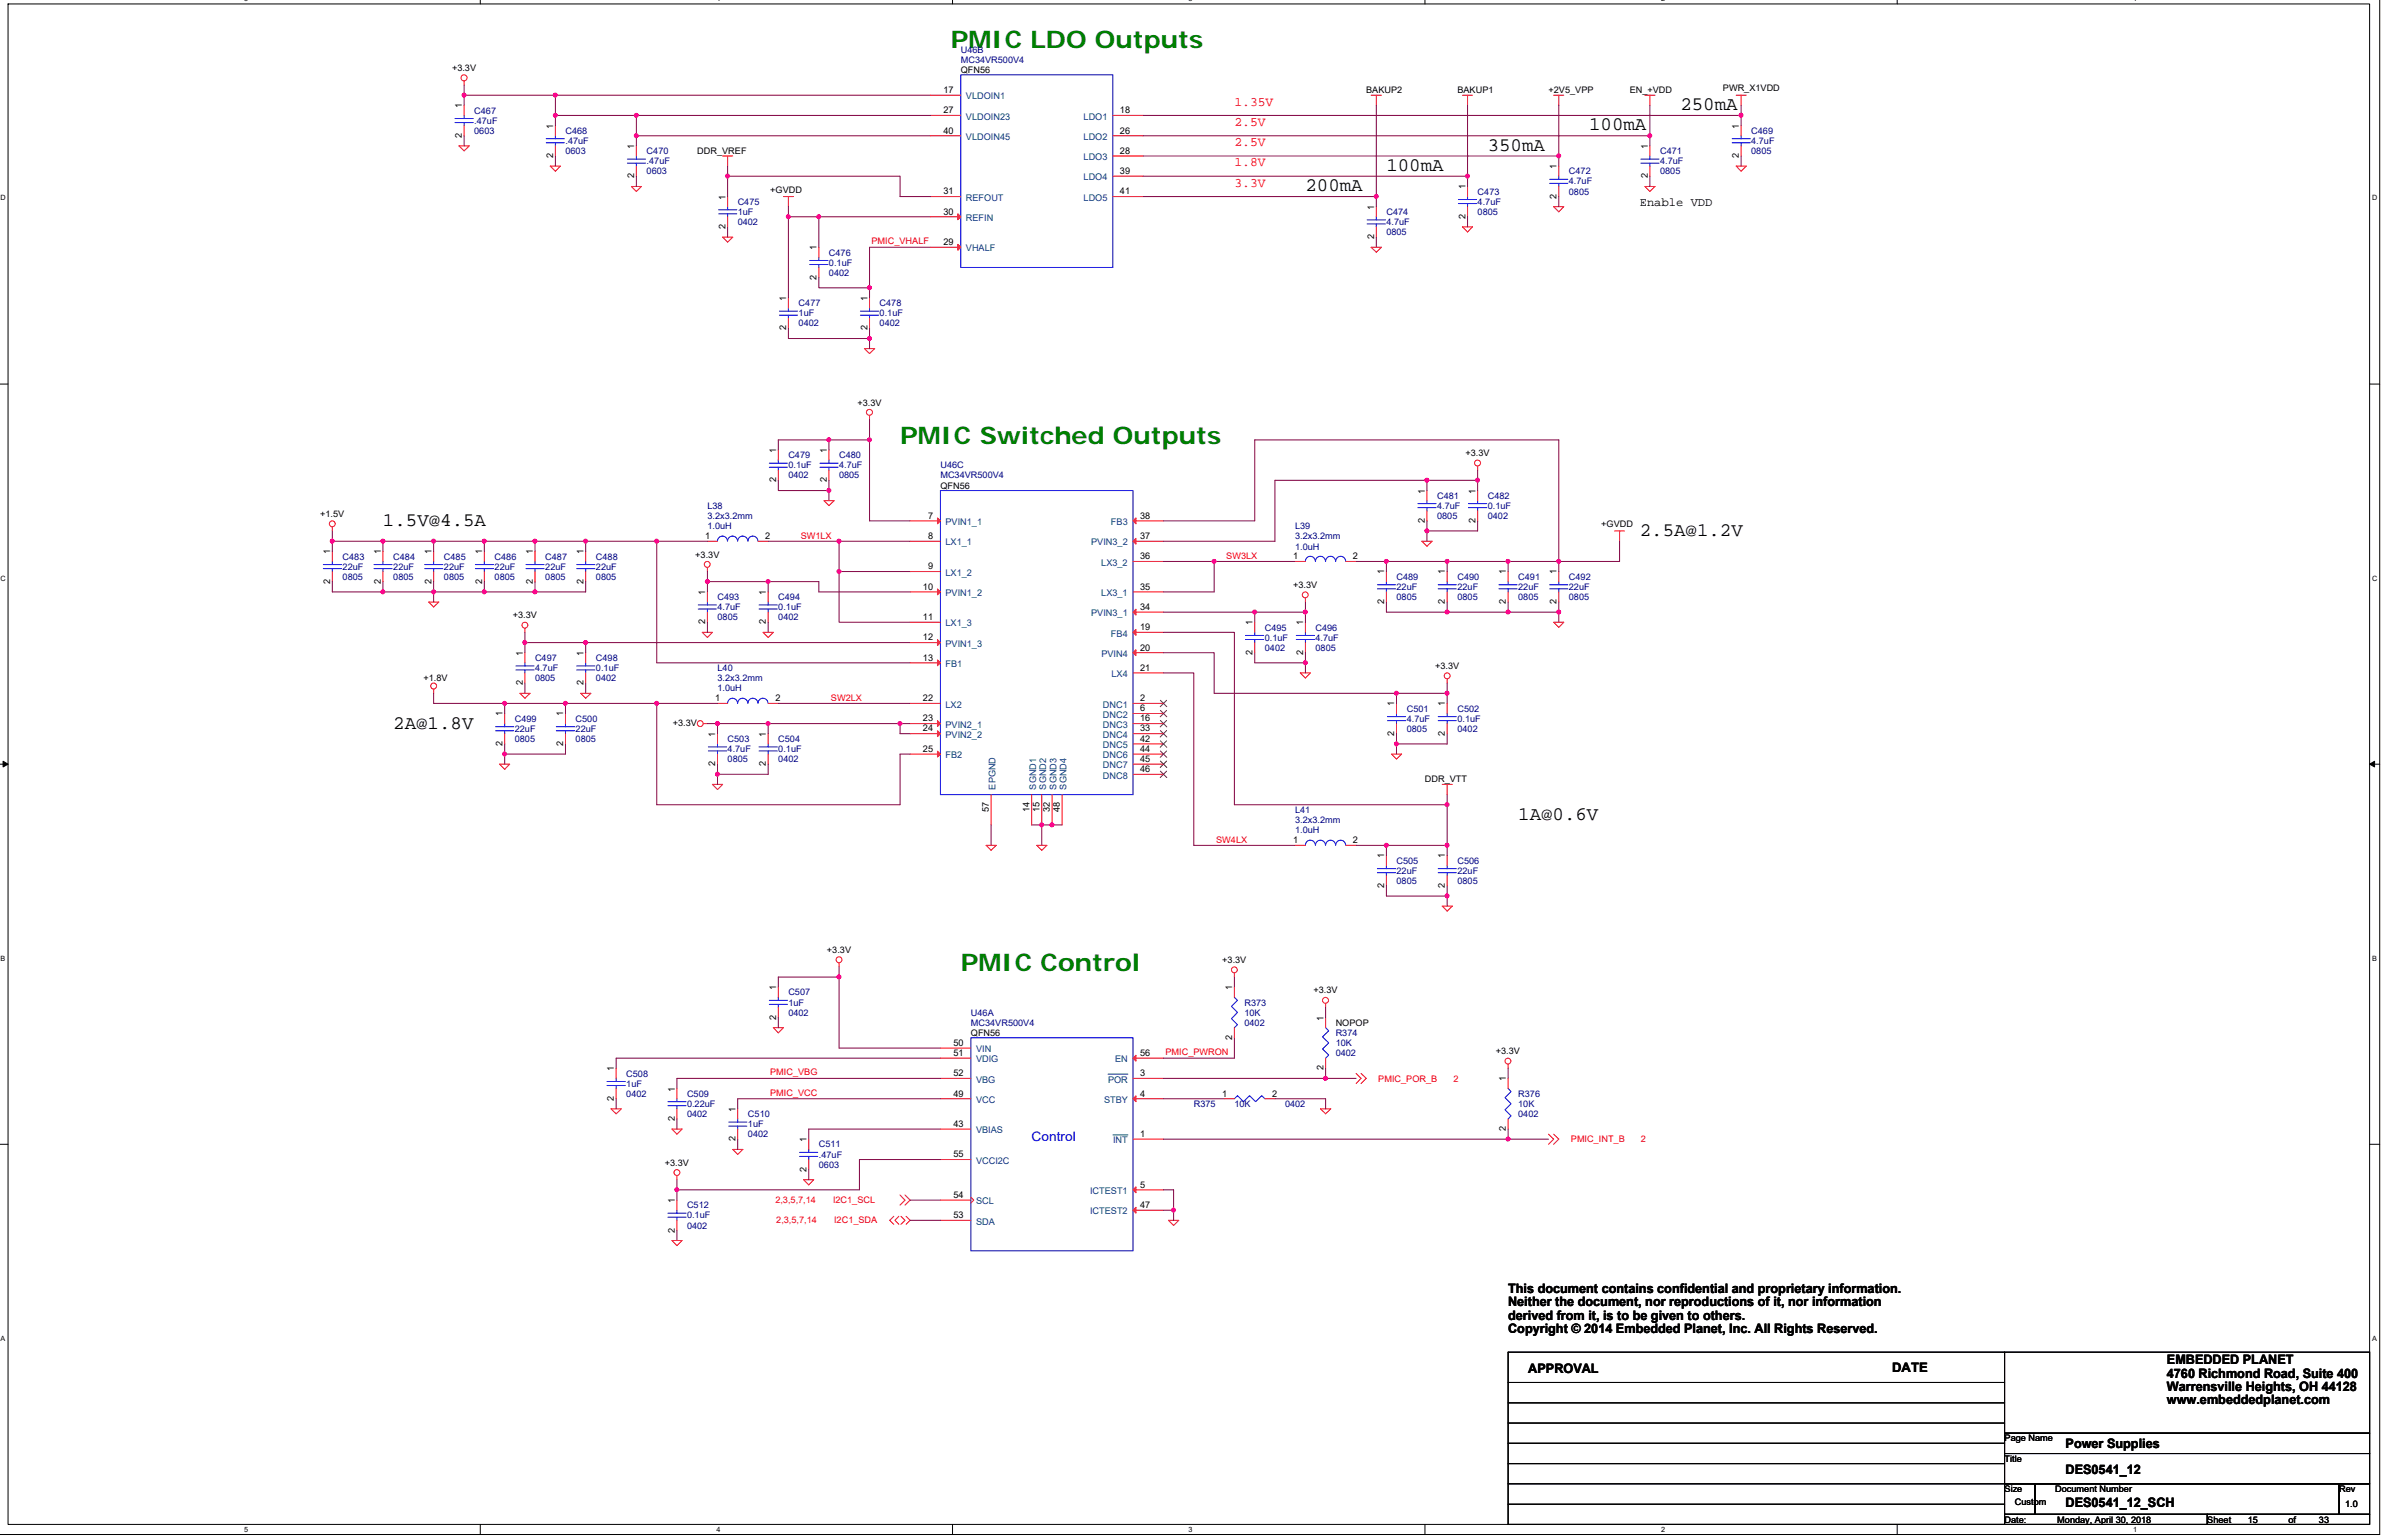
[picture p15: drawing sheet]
<svg xmlns="http://www.w3.org/2000/svg" width="275mm" height="177mm" viewBox="0 0 275 177" stroke-linecap="round" stroke-linejoin="round" font-family="sans-serif">
<defs><g id="words">
<g font-size="2.8" fill="#008000">
<text x="109.6" y="5.6">PMIC LDO Outputs</text>
<text x="103.8" y="51.1">PMIC Switched Outputs</text>
<text x="110.8" y="111.9">PMIC Control</text>
</g>
<g font-size="2.2">
<text x="171.5" y="17.4">350mA</text>
<text x="183.2" y="15">100mA</text>
<text x="193.7" y="12.7">250mA</text>
<text x="150.5" y="22">200mA</text>
<text x="159.8" y="19.7">100mA</text>
<text x="44.2" y="60.6">1.5V@4.5A</text>
<text x="189" y="61.8">2.5A@1.2V</text>
<text x="45.3" y="84">2A@1.8V</text>
<text x="175" y="94.5">1A@0.6V</text>
</g>
<g font-size="1.5" fill="#f00">
<text x="142.3" y="12.2">1.35V</text>
<text x="142.3" y="14.5">2.5V</text>
<text x="142.3" y="16.9">2.5V</text>
<text x="142.3" y="19.2">1.8V</text>
<text x="142.3" y="21.5">3.3V</text>
</g>
<text font-size="1.5" fill="#00f" x="118.9" y="131.5">Control</text>
<g font-size="1.5">
<text x="173.9" y="149">This document contains confidential and proprietary information.</text>
<text x="173.9" y="150.6">Neither the document, nor reproductions of it, nor information</text>
<text x="173.9" y="152.1">derived from it, is to be given to others.</text>
<text x="173.9" y="153.7">Copyright © 2014 Embedded Planet, Inc. All Rights Reserved.</text>
<text x="176.2" y="158.3">APPROVAL</text>
<text x="218.1" y="158.2">DATE</text>
<text x="249.8" y="157.2">EMBEDDED PLANET</text>
<text x="249.8" y="158.8">4760 Richmond Road, Suite 400</text>
<text x="249.8" y="160.3">Warrensville Heights, OH 44128</text>
<text x="249.8" y="161.9">www.embeddedplanet.com</text>
<text x="238.1" y="166.9">Power Supplies</text>
<text x="238.1" y="173.7">DES0541_12_SCH</text>
<text x="238.1" y="169.9">DES0541_12</text>
</g>
<text font-size="1.4" x="189" y="23.8">Enable VDD</text>
<g font-size="1.1">
<text x="108.8" y="10.7">17</text>
<text x="53.3" y="15.9" transform="rotate(-90 53.3 15.9)">2</text>
<text x="53.3" y="12.5" transform="rotate(-90 53.3 12.5)">1</text>
<text x="63.8" y="14.8" transform="rotate(-90 63.8 14.8)">1</text>
<text x="73.1" y="17.2" transform="rotate(-90 73.1 17.2)">1</text>
<text x="108.8" y="15.4">40</text>
<text x="108.8" y="13">27</text>
<text x="129.1" y="13">18</text>
<text x="129.1" y="15.4">26</text>
<text x="129.1" y="17.7">28</text>
<text x="189.9" y="17.2" transform="rotate(-90 189.9 17.2)">1</text>
<text x="200.5" y="14.8" transform="rotate(-90 200.5 14.8)">1</text>
<text x="63.8" y="18.2" transform="rotate(-90 63.8 18.2)">2</text>
<text x="73.1" y="20.6" transform="rotate(-90 73.1 20.6)">2</text>
<text x="83.6" y="23" transform="rotate(-90 83.6 23)">1</text>
<text x="108.8" y="22.4">31</text>
<text x="129.1" y="22.4">41</text>
<text x="129.1" y="20.1">39</text>
<text x="168.9" y="21.8" transform="rotate(-90 168.9 21.8)">1</text>
<text x="179.4" y="22.9" transform="rotate(-90 179.4 22.9)">2</text>
<text x="179.4" y="19.5" transform="rotate(-90 179.4 19.5)">1</text>
<text x="189.9" y="20.6" transform="rotate(-90 189.9 20.6)">2</text>
<text x="200.5" y="18.2" transform="rotate(-90 200.5 18.2)">2</text>
<text x="83.6" y="26.4" transform="rotate(-90 83.6 26.4)">2</text>
<text x="94.1" y="28.8" transform="rotate(-90 94.1 28.8)">1</text>
<text x="108.8" y="28.2">29</text>
<text x="108.8" y="24.7">30</text>
<text x="158.4" y="27.6" transform="rotate(-90 158.4 27.6)">2</text>
<text x="158.4" y="24.2" transform="rotate(-90 158.4 24.2)">1</text>
<text x="168.9" y="25.2" transform="rotate(-90 168.9 25.2)">2</text>
<text x="90.6" y="34.7" transform="rotate(-90 90.6 34.7)">1</text>
<text x="94.1" y="32.2" transform="rotate(-90 94.1 32.2)">2</text>
<text x="100" y="34.7" transform="rotate(-90 100 34.7)">1</text>
<text x="90.6" y="38.1" transform="rotate(-90 90.6 38.1)">2</text>
<text x="100" y="38.1" transform="rotate(-90 100 38.1)">2</text>
<text x="89.5" y="52.2" transform="rotate(-90 89.5 52.2)">1</text>
<text x="95.3" y="52.2" transform="rotate(-90 95.3 52.2)">1</text>
<text x="89.5" y="55.6" transform="rotate(-90 89.5 55.6)">2</text>
<text x="95.3" y="55.6" transform="rotate(-90 95.3 55.6)">2</text>
<text x="107" y="59.8">7</text>
<text x="131.4" y="59.8">38</text>
<text x="164.2" y="56.9" transform="rotate(-90 164.2 56.9)">1</text>
<text x="170.1" y="56.9" transform="rotate(-90 170.1 56.9)">1</text>
<text x="38.1" y="63.9" transform="rotate(-90 38.1 63.9)">1</text>
<text x="43.9" y="63.9" transform="rotate(-90 43.9 63.9)">1</text>
<text x="49.7" y="63.9" transform="rotate(-90 49.7 63.9)">1</text>
<text x="55.6" y="63.9" transform="rotate(-90 55.6 63.9)">1</text>
<text x="61.4" y="63.9" transform="rotate(-90 61.4 63.9)">1</text>
<text x="67.3" y="63.9" transform="rotate(-90 67.3 63.9)">1</text>
<text x="81.3" y="62.1">1</text>
<text x="88.2" y="62.1">2</text>
<text x="107" y="62.1">8</text>
<text x="107" y="65.6">9</text>
<text x="131.4" y="62.1">37</text>
<text x="131.4" y="64.5">36</text>
<text x="149.1" y="64.5">1</text>
<text x="156" y="64.5">2</text>
<text x="164.2" y="60.3" transform="rotate(-90 164.2 60.3)">2</text>
<text x="170.1" y="60.3" transform="rotate(-90 170.1 60.3)">2</text>
<text x="38.1" y="67.3" transform="rotate(-90 38.1 67.3)">2</text>
<text x="43.9" y="67.3" transform="rotate(-90 43.9 67.3)">2</text>
<text x="49.7" y="67.3" transform="rotate(-90 49.7 67.3)">2</text>
<text x="55.6" y="67.3" transform="rotate(-90 55.6 67.3)">2</text>
<text x="61.4" y="67.3" transform="rotate(-90 61.4 67.3)">2</text>
<text x="67.3" y="67.3" transform="rotate(-90 67.3 67.3)">2</text>
<text x="81.3" y="72" transform="rotate(-90 81.3 72)">2</text>
<text x="81.3" y="68.6" transform="rotate(-90 81.3 68.6)">1</text>
<text x="88.3" y="72" transform="rotate(-90 88.3 72)">2</text>
<text x="88.3" y="68.6" transform="rotate(-90 88.3 68.6)">1</text>
<text x="106.4" y="68">10</text>
<text x="106.4" y="71.5">11</text>
<text x="131.4" y="70.3">34</text>
<text x="131.4" y="68">35</text>
<text x="159.6" y="69.6" transform="rotate(-90 159.6 69.6)">2</text>
<text x="159.6" y="66.2" transform="rotate(-90 159.6 66.2)">1</text>
<text x="166.6" y="69.6" transform="rotate(-90 166.6 69.6)">2</text>
<text x="166.6" y="66.2" transform="rotate(-90 166.6 66.2)">1</text>
<text x="173.6" y="69.6" transform="rotate(-90 173.6 69.6)">2</text>
<text x="173.6" y="66.2" transform="rotate(-90 173.6 66.2)">1</text>
<text x="179.4" y="69.6" transform="rotate(-90 179.4 69.6)">2</text>
<text x="179.4" y="66.2" transform="rotate(-90 179.4 66.2)">1</text>
<text x="60.3" y="75.6" transform="rotate(-90 60.3 75.6)">1</text>
<text x="67.3" y="75.6" transform="rotate(-90 67.3 75.6)">1</text>
<text x="106.4" y="73.8">12</text>
<text x="106.4" y="76.1">13</text>
<text x="131.4" y="75">20</text>
<text x="131.4" y="77.3">21</text>
<text x="131.4" y="72.6">19</text>
<text x="144.4" y="75.5" transform="rotate(-90 144.4 75.5)">2</text>
<text x="144.4" y="72.1" transform="rotate(-90 144.4 72.1)">1</text>
<text x="150.2" y="75.5" transform="rotate(-90 150.2 75.5)">2</text>
<text x="150.2" y="72.1" transform="rotate(-90 150.2 72.1)">1</text>
<text x="57.9" y="82.6" transform="rotate(-90 57.9 82.6)">1</text>
<text x="60.3" y="79" transform="rotate(-90 60.3 79)">2</text>
<text x="64.9" y="82.6" transform="rotate(-90 64.9 82.6)">1</text>
<text x="67.3" y="79" transform="rotate(-90 67.3 79)">2</text>
<text x="82.5" y="80.8">1</text>
<text x="89.4" y="80.8">2</text>
<text x="106.4" y="83.2">23</text>
<text x="106.4" y="80.8">22</text>
<text x="131.4" y="82">6</text>
<text x="131.4" y="80.8">2</text>
<text x="131.4" y="83.2">16</text>
<text x="160.7" y="81.4" transform="rotate(-90 160.7 81.4)">1</text>
<text x="166.6" y="81.4" transform="rotate(-90 166.6 81.4)">1</text>
<text x="57.9" y="86" transform="rotate(-90 57.9 86)">2</text>
<text x="64.9" y="86" transform="rotate(-90 64.9 86)">2</text>
<text x="82.5" y="88.3" transform="rotate(-90 82.5 88.3)">2</text>
<text x="82.5" y="84.9" transform="rotate(-90 82.5 84.9)">1</text>
<text x="88.3" y="88.3" transform="rotate(-90 88.3 88.3)">2</text>
<text x="88.3" y="84.9" transform="rotate(-90 88.3 84.9)">1</text>
<text x="106.4" y="86.7">25</text>
<text x="106.4" y="84.3">24</text>
<text x="131.4" y="84.3">33</text>
<text x="131.4" y="86.7">44</text>
<text x="131.4" y="87.8">45</text>
<text x="131.4" y="89">46</text>
<text x="131.4" y="85.5">42</text>
<text x="160.7" y="84.8" transform="rotate(-90 160.7 84.8)">2</text>
<text x="166.6" y="84.8" transform="rotate(-90 166.6 84.8)">2</text>
<text x="114" y="93.6" transform="rotate(-90 114 93.6)">57</text>
<text x="118.7" y="93.6" transform="rotate(-90 118.7 93.6)">14</text>
<text x="119.8" y="93.6" transform="rotate(-90 119.8 93.6)">15</text>
<text x="121" y="93.6" transform="rotate(-90 121 93.6)">32</text>
<text x="122.2" y="93.6" transform="rotate(-90 122.2 93.6)">48</text>
<text x="149.1" y="97.2">1</text>
<text x="156" y="97.2">2</text>
<text x="159.6" y="98.9" transform="rotate(-90 159.6 98.9)">1</text>
<text x="166.6" y="98.9" transform="rotate(-90 166.6 98.9)">1</text>
<text x="159.6" y="102.4" transform="rotate(-90 159.6 102.4)">2</text>
<text x="166.6" y="102.4" transform="rotate(-90 166.6 102.4)">2</text>
<text x="89.5" y="117.5" transform="rotate(-90 89.5 117.5)">2</text>
<text x="89.5" y="114.1" transform="rotate(-90 89.5 114.1)">1</text>
<text x="142" y="119.9" transform="rotate(-90 142 119.9)">2</text>
<text x="142" y="114.1" transform="rotate(-90 142 114.1)">1</text>
<text x="152.6" y="117.6" transform="rotate(-90 152.6 117.6)">1</text>
<text x="70.8" y="123.5" transform="rotate(-90 70.8 123.5)">1</text>
<text x="77.8" y="125.8" transform="rotate(-90 77.8 125.8)">1</text>
<text x="109.9" y="121.7">51</text>
<text x="109.9" y="124">52</text>
<text x="109.9" y="120.6">50</text>
<text x="131.4" y="121.7">56</text>
<text x="131.4" y="124">3</text>
<text x="152.6" y="123.4" transform="rotate(-90 152.6 123.4)">2</text>
<text x="173.6" y="124.6" transform="rotate(-90 173.6 124.6)">1</text>
<text x="70.8" y="126.9" transform="rotate(-90 70.8 126.9)">2</text>
<text x="77.8" y="129.2" transform="rotate(-90 77.8 129.2)">2</text>
<text x="84.8" y="131.6" transform="rotate(-90 84.8 131.6)">2</text>
<text x="84.8" y="128.2" transform="rotate(-90 84.8 128.2)">1</text>
<text x="93" y="131.7" transform="rotate(-90 93 131.7)">1</text>
<text x="109.9" y="126.4">49</text>
<text x="109.9" y="129.9">43</text>
<text x="131.4" y="131.1">1</text>
<text x="131.4" y="126.4">4</text>
<text x="140.9" y="126.4">1</text>
<text x="146.6" y="126.4">2</text>
<text x="173.6" y="130.4" transform="rotate(-90 173.6 130.4)">2</text>
<text x="93" y="135.1" transform="rotate(-90 93 135.1)">2</text>
<text x="109.9" y="133.4">55</text>
<text x="131.4" y="136.9">5</text>
<text x="77.8" y="142.1" transform="rotate(-90 77.8 142.1)">2</text>
<text x="77.8" y="138.7" transform="rotate(-90 77.8 138.7)">1</text>
<text x="109.9" y="138.1">54</text>
<text x="109.9" y="140.4">53</text>
<text x="131.4" y="139.2">47</text>
</g>
<g font-size="1.1" fill="#004080">
<text x="111.4" y="11.5">VLDOIN1</text>
<text x="111.4" y="16.1">VLDOIN45</text>
<text x="111.4" y="13.8">VLDOIN23</text>
<text x="124.9" y="13.8">LDO1</text>
<text x="124.9" y="16.1">LDO2</text>
<text x="111.4" y="23.1">REFOUT</text>
<text x="124.9" y="23.1">LDO5</text>
<text x="124.9" y="18.5">LDO3</text>
<text x="124.9" y="20.8">LDO4</text>
<text x="111.4" y="29">VHALF</text>
<text x="111.4" y="25.5">REFIN</text>
<text x="109" y="60.5">PVIN1_1</text>
<text x="109" y="62.9">LX1_1</text>
<text x="125.8" y="62.9">PVIN3_2</text>
<text x="127" y="65.2">LX3_2</text>
<text x="128.1" y="60.5">FB3</text>
<text x="109" y="68.7">PVIN1_2</text>
<text x="109" y="66.4">LX1_2</text>
<text x="125.8" y="71">PVIN3_1</text>
<text x="127" y="68.7">LX3_1</text>
<text x="109" y="74.6">PVIN1_3</text>
<text x="109" y="76.9">FB1</text>
<text x="109" y="72.2">LX1_3</text>
<text x="127" y="75.7">PVIN4</text>
<text x="128.1" y="73.4">FB4</text>
<text x="109" y="83.9">PVIN2_1</text>
<text x="109" y="81.6">LX2</text>
<text x="127.1" y="82.7">DNC2</text>
<text x="127.1" y="81.6">DNC1</text>
<text x="127.1" y="83.9">DNC3</text>
<text x="128.1" y="78.1">LX4</text>
<text x="109" y="87.4">FB2</text>
<text x="109" y="85.1">PVIN2_2</text>
<text x="127.1" y="85.1">DNC4</text>
<text x="127.1" y="87.4">DNC6</text>
<text x="127.1" y="88.6">DNC7</text>
<text x="127.1" y="89.7">DNC8</text>
<text x="127.1" y="86.2">DNC5</text>
<text x="114.8" y="91" transform="rotate(-90 114.8 91)">EPGND</text>
<text x="119.4" y="91" transform="rotate(-90 119.4 91)">SGND1</text>
<text x="120.6" y="91" transform="rotate(-90 120.6 91)">SGND2</text>
<text x="121.8" y="91" transform="rotate(-90 121.8 91)">SGND3</text>
<text x="123" y="91" transform="rotate(-90 123 91)">SGND4</text>
<text x="112.5" y="122.5">VDIG</text>
<text x="112.5" y="124.8">VBG</text>
<text x="112.5" y="121.3">VIN</text>
<text x="127.7" y="124.8">POR</text>
<text x="128.6" y="122.5">EN</text>
<text x="112.5" y="127.1">VCC</text>
<text x="112.5" y="130.6">VBIAS</text>
<text x="127.3" y="127.1">STBY</text>
<text x="128.3" y="131.8">INT</text>
<text x="112.5" y="134.1">VCCI2C</text>
<text x="125.7" y="137.6">ICTEST1</text>
<text x="112.5" y="138.8">SCL</text>
<text x="112.5" y="141.2">SDA</text>
<text x="125.7" y="140">ICTEST2</text>
</g>
<g font-size="1">
<text x="52.1" y="8.2">+3.3V</text>
<text x="110.8" y="8.4">QFN56</text>
<text x="157.5" y="10.8">BAKUP2</text>
<text x="168" y="10.8">BAKUP1</text>
<text x="178.5" y="10.8">+2V5_VPP</text>
<text x="187.9" y="10.8">EN_+VDD</text>
<text x="198.6" y="10.5">PWR_X1VDD</text>
<text x="80.4" y="17.8">DDR_VREF</text>
<text x="88.8" y="22.2">+GVDD</text>
<text x="98.8" y="46.7">+3.3V</text>
<text x="168.9" y="52.6">+3.3V</text>
<text x="36.9" y="59.6">+1.5V</text>
<text x="108.4" y="56.3">QFN56</text>
<text x="80.2" y="64.3">+3.3V</text>
<text x="184.6" y="60.8">+GVDD</text>
<text x="59.1" y="71.3">+3.3V</text>
<text x="149.1" y="67.8">+3.3V</text>
<text x="165.4" y="77.1">+3.3V</text>
<text x="48.8" y="78.5">+1.8V</text>
<text x="77.6" y="83.7">+3.3V</text>
<text x="164.3" y="90.1">DDR_VTT</text>
<text x="95.3" y="109.8">+3.3V</text>
<text x="140.9" y="111">+3.3V</text>
<text x="111.9" y="119.4">QFN56</text>
<text x="151.4" y="114.5">+3.3V</text>
<text x="154" y="118.2">NOPOP</text>
<text x="172.4" y="121.5">+3.3V</text>
<text x="76.6" y="134.4">+3.3V</text>
<text x="231.1" y="166.1">Page Name</text>
<text x="231.1" y="168.5">Title</text>
<text x="231.1" y="172">Size</text>
<text x="232.3" y="173.5">Custom</text>
<text x="236.9" y="172">Document Number</text>
<text x="269.7" y="172">Rev</text>
<text x="270.4" y="173.7">1.0</text>
<text x="231.1" y="175.5">Date:</text>
<text x="237.2" y="175.5">Monday, April 30, 2018</text>
<text x="254.5" y="175.5">Sheet</text>
<text x="259.1" y="175.5">15</text>
<text x="263.8" y="175.5">of</text>
<text x="267.3" y="175.5">33</text>
</g>
<g font-size="1" fill="#000080">
<text x="110.8" y="6.1">U46B</text>
<text x="110.8" y="7.2">MC34VR500V4</text>
<text x="54.7" y="13.1">C467</text>
<text x="54.7" y="14.3">.47uF</text>
<text x="54.7" y="15.4">0603</text>
<text x="65.2" y="15.4">C468</text>
<text x="65.2" y="16.6">.47uF</text>
<text x="65.2" y="17.8">0603</text>
<text x="74.5" y="17.8">C470</text>
<text x="191.4" y="17.8">C471</text>
<text x="201.9" y="15.4">C469</text>
<text x="201.9" y="16.6">4.7uF</text>
<text x="201.9" y="17.8">0805</text>
<text x="74.5" y="18.9">.47uF</text>
<text x="74.5" y="20.1">0603</text>
<text x="85" y="23.6">C475</text>
<text x="170.3" y="22.4">C473</text>
<text x="170.3" y="23.6">4.7uF</text>
<text x="180.9" y="20.1">C472</text>
<text x="180.9" y="21.3">4.7uF</text>
<text x="180.9" y="22.4">0805</text>
<text x="191.4" y="18.9">4.7uF</text>
<text x="191.4" y="20.1">0805</text>
<text x="85" y="24.8">1uF</text>
<text x="85" y="25.9">0402</text>
<text x="95.6" y="29.5">C476</text>
<text x="159.8" y="24.8">C474</text>
<text x="159.8" y="25.9">4.7uF</text>
<text x="159.8" y="27.1">0805</text>
<text x="170.3" y="24.8">0805</text>
<text x="92.1" y="35.3">C477</text>
<text x="95.6" y="30.6">0.1uF</text>
<text x="95.6" y="31.8">0402</text>
<text x="101.4" y="35.3">C478</text>
<text x="92.1" y="36.5">1uF</text>
<text x="92.1" y="37.6">0402</text>
<text x="101.4" y="36.5">0.1uF</text>
<text x="101.4" y="37.6">0402</text>
<text x="90.9" y="52.8">C479</text>
<text x="90.9" y="54">0.1uF</text>
<text x="96.7" y="52.8">C480</text>
<text x="96.7" y="54">4.7uF</text>
<text x="108.4" y="54">U46C</text>
<text x="81.6" y="58.7">L38</text>
<text x="81.6" y="59.8">3.2x3.2mm</text>
<text x="90.9" y="55.2">0402</text>
<text x="96.7" y="55.2">0805</text>
<text x="108.4" y="55.2">MC34VR500V4</text>
<text x="165.7" y="57.5">C481</text>
<text x="165.7" y="58.7">4.7uF</text>
<text x="165.7" y="59.8">0805</text>
<text x="171.5" y="57.5">C482</text>
<text x="171.5" y="58.7">0.1uF</text>
<text x="171.5" y="59.8">0402</text>
<text x="39.5" y="64.5">C483</text>
<text x="39.5" y="65.7">22uF</text>
<text x="45.3" y="64.5">C484</text>
<text x="45.3" y="65.7">22uF</text>
<text x="51.2" y="64.5">C485</text>
<text x="51.2" y="65.7">22uF</text>
<text x="57" y="64.5">C486</text>
<text x="57" y="65.7">22uF</text>
<text x="62.9" y="64.5">C487</text>
<text x="62.9" y="65.7">22uF</text>
<text x="68.7" y="64.5">C488</text>
<text x="68.7" y="65.7">22uF</text>
<text x="81.6" y="61">1.0uH</text>
<text x="149.3" y="61">L39</text>
<text x="149.3" y="63.3">1.0uH</text>
<text x="149.3" y="62.2">3.2x3.2mm</text>
<text x="39.5" y="66.8">0805</text>
<text x="45.3" y="66.8">0805</text>
<text x="51.2" y="66.8">0805</text>
<text x="57" y="66.8">0805</text>
<text x="62.9" y="66.8">0805</text>
<text x="68.7" y="66.8">0805</text>
<text x="82.7" y="69.2">C493</text>
<text x="82.7" y="70.3">4.7uF</text>
<text x="82.7" y="71.5">0805</text>
<text x="89.7" y="69.2">C494</text>
<text x="89.7" y="70.3">0.1uF</text>
<text x="89.7" y="71.5">0402</text>
<text x="161" y="66.8">C489</text>
<text x="161" y="68">22uF</text>
<text x="161" y="69.2">0805</text>
<text x="168" y="66.8">C490</text>
<text x="168" y="68">22uF</text>
<text x="168" y="69.2">0805</text>
<text x="175" y="66.8">C491</text>
<text x="175" y="68">22uF</text>
<text x="175" y="69.2">0805</text>
<text x="180.9" y="66.8">C492</text>
<text x="180.9" y="68">22uF</text>
<text x="180.9" y="69.2">0805</text>
<text x="61.7" y="76.2">C497</text>
<text x="61.7" y="77.4">4.7uF</text>
<text x="68.7" y="76.2">C498</text>
<text x="68.7" y="77.4">0.1uF</text>
<text x="82.7" y="77.4">L40</text>
<text x="145.8" y="72.7">C495</text>
<text x="145.8" y="73.8">0.1uF</text>
<text x="145.8" y="75">0402</text>
<text x="151.7" y="72.7">C496</text>
<text x="151.7" y="73.8">4.7uF</text>
<text x="151.7" y="75">0805</text>
<text x="59.3" y="83.2">C499</text>
<text x="61.7" y="78.5">0805</text>
<text x="66.4" y="83.2">C500</text>
<text x="68.7" y="78.5">0402</text>
<text x="82.7" y="79.7">1.0uH</text>
<text x="82.7" y="78.5">3.2x3.2mm</text>
<text x="162.2" y="82">C501</text>
<text x="162.2" y="83.2">4.7uF</text>
<text x="168" y="82">C502</text>
<text x="168" y="83.2">0.1uF</text>
<text x="59.3" y="84.4">22uF</text>
<text x="59.3" y="85.5">0805</text>
<text x="66.4" y="84.4">22uF</text>
<text x="66.4" y="85.5">0805</text>
<text x="83.9" y="85.5">C503</text>
<text x="83.9" y="86.7">4.7uF</text>
<text x="83.9" y="87.9">0805</text>
<text x="89.7" y="85.5">C504</text>
<text x="89.7" y="86.7">0.1uF</text>
<text x="89.7" y="87.9">0402</text>
<text x="162.2" y="84.4">0805</text>
<text x="168" y="84.4">0402</text>
<text x="149.3" y="93.7">L41</text>
<text x="149.3" y="94.9">3.2x3.2mm</text>
<text x="149.3" y="96">1.0uH</text>
<text x="161" y="99.6">C505</text>
<text x="161" y="100.7">22uF</text>
<text x="161" y="101.9">0805</text>
<text x="168" y="99.6">C506</text>
<text x="168" y="100.7">22uF</text>
<text x="168" y="101.9">0805</text>
<text x="90.9" y="114.7">C507</text>
<text x="90.9" y="115.9">1uF</text>
<text x="90.9" y="117.1">0402</text>
<text x="111.9" y="117.1">U46A</text>
<text x="111.9" y="118.2">MC34VR500V4</text>
<text x="143.5" y="115.9">R373</text>
<text x="143.5" y="117.1">10K</text>
<text x="143.5" y="118.2">0402</text>
<text x="154" y="119.4">R374</text>
<text x="72.2" y="124.1">C508</text>
<text x="72.2" y="125.3">1uF</text>
<text x="154" y="120.6">10K</text>
<text x="154" y="121.8">0402</text>
<text x="72.2" y="126.4">0402</text>
<text x="79.2" y="126.4">C509</text>
<text x="79.2" y="127.6">0.22uF</text>
<text x="79.2" y="128.8">0402</text>
<text x="86.2" y="128.8">C510</text>
<text x="86.2" y="129.9">1uF</text>
<text x="86.2" y="131.1">0402</text>
<text x="137.6" y="127.6">R375</text>
<text x="142.3" y="127.6">10K</text>
<text x="148.1" y="127.6">0402</text>
<text x="175" y="126.4">R376</text>
<text x="175" y="127.6">10K</text>
<text x="175" y="128.8">0402</text>
<text x="94.4" y="132.3">C511</text>
<text x="94.4" y="133.4">.47uF</text>
<text x="94.4" y="134.6">0603</text>
<text x="79.2" y="139.3">C512</text>
<text x="79.2" y="140.5">0.1uF</text>
<text x="79.2" y="141.6">0402</text>
</g>
<g font-size="1" fill="#f00">
<text x="100.5" y="28.2">PMIC_VHALF</text>
<text x="92.3" y="62.2">SW1LX</text>
<text x="141.4" y="64.5">SW3LX</text>
<text x="95.8" y="80.8">SW2LX</text>
<text x="140.2" y="97.2">SW4LX</text>
<text x="88.8" y="124">PMIC_VBG</text>
<text x="134.4" y="121.6">PMIC_PWRON</text>
<text x="158.9" y="124.7">PMIC_POR_B</text>
<text x="167.6" y="124.7">2</text>
<text x="88.8" y="126.3">PMIC_VCC</text>
<text x="181.1" y="131.7">PMIC_INT_B</text>
<text x="189.2" y="131.7">2</text>
<text x="89.4" y="138.7">2,3,5,7,14</text>
<text x="89.5" y="141">2,3,5,7,14</text>
<text x="96" y="138.7">I2C1_SCL</text>
<text x="96.2" y="141">I2C1_SDA</text>
</g>
<g font-size=".8">
<text x="28.1" y=".2">5</text>
<text x="82.6" y=".2">4</text>
<text x="137" y=".2">3</text>
<text x="191.5" y=".2">2</text>
<text x="245.9" y=".2">1</text>
<text x=".1" y="23.1">D</text>
<text x="273.5" y="23.1">D</text>
<text x=".1" y="66.9">C</text>
<text x="273.5" y="66.9">C</text>
<text x=".1" y="110.7">B</text>
<text x="273.5" y="110.7">B</text>
<text x=".1" y="154.5">A</text>
<text x="273.5" y="154.5">A</text>
<text x="28.1" y="176.6">5</text>
<text x="82.6" y="176.6">4</text>
<text x="137" y="176.6">3</text>
<text x="191.5" y="176.6">2</text>
<text x="245.9" y="176.6">1</text>
</g>
</g></defs>
<path d="M274.3 -.1v177h-274.4M.9 .5h272.3v175.2h-272.3z" fill="none" stroke="#000" stroke-width=".12"/>
<g fill="#fff">
<path d="M28.1 -.1h.5v.4h-.5z"/>
<path d="M28.1 175.8h.5v1h-.5z"/>
</g>
<path d="M55.4 -.1v.6M55.4 175.7v1.2" fill="none" stroke="#000" stroke-width=".12"/>
<g fill="#fff">
<path d="M82.6 -.1h.5v.4h-.5z"/>
<path d="M82.6 175.8h.5v1h-.5z"/>
</g>
<path d="M109.8 -.1v.6M109.8 175.7v1.2" fill="none" stroke="#000" stroke-width=".12"/>
<g fill="#fff">
<path d="M137 -.1h.5v.4h-.5z"/>
<path d="M137 175.8h.5v1h-.5z"/>
</g>
<path d="M164.3 -.1v.6M164.3 175.7v1.2" fill="none" stroke="#000" stroke-width=".12"/>
<g fill="#fff">
<path d="M191.5 -.1h.5v.4h-.5z"/>
<path d="M191.5 175.8h.5v1h-.5z"/>
</g>
<path d="M218.7 -.1v.6M218.7 175.7v1.2" fill="none" stroke="#000" stroke-width=".12"/>
<g fill="#fff">
<path d="M245.9 -.1h.5v.4h-.5z"/>
<path d="M245.9 175.8h.5v1h-.5z"/>
<path d="M.1 22.4h.6v.9h-.6z"/>
<path d="M273.5 22.4h.6v.9h-.6z"/>
<path d="M.1 66.2h.6v.9h-.6z"/>
<path d="M273.5 66.2h.6v.9h-.6z"/>
</g>
<path d="M-.1 44.3h1M273.2 44.3h1.1" fill="none" stroke="#000" stroke-width=".12"/>
<g fill="#fff">
<path d="M.1 110h.5v.9h-.5z"/>
<path d="M273.5 110h.5v.9h-.5z"/>
</g>
<path d="M-.1 88.1h1M273.2 88.1h1.1" fill="none" stroke="#000" stroke-width=".12"/>
<path d="M.4 87.7l.5 .4-.5 .3zM273.2 88.1l.5-.4v.7z" fill="#000" stroke="#000" stroke-width=".12"/>
<g fill="#fff">
<path d="M.1 153.8h.5v.9h-.5z"/>
<path d="M273.5 153.8h.5v.9h-.5z"/>
</g>
<g fill="none" stroke="#000" stroke-width=".12">
<path d="M-.1 131.9h1M273.2 131.9h1.1M173.9 159.4h57.2M231.1 155.9h42.1v9.3h-42.1zM231.1 155.9h-57.2v19.8h57.2M173.9 173.4h57.2M173.9 171h57.2M173.9 168.7h57.2M173.9 166.4h57.2M173.9 164h57.2M173.9 161.7h57.2M231.1 165.2h42.1v2.3h-42.1z"/>
<path d="M231.1 167.5h42.1v3.5h-42.1zM231.1 171h3.5v3.6h-3.5zM231.1 174.6h23.4v1.1h-23.4zM234.6 171h35.1v3.6h-35.1zM254.5 174.6h18.7v1.1h-18.7zM269.7 171h3.5v3.6h-3.5z"/>
</g>
<g fill="none" stroke="#f00" stroke-width=".12">
<path d="M52.9 16.8h1.2l-.6 .6zM53.5 9.3v.5M53.5 12.1v1.2M53.5 14.5v1.2M63.4 19.1h1.2l-.6 .6zM64 14.5v1.2M64 16.8v1.2M73.4 16.8v1.2M73.4 19.1v1.2M83.3 18h1.2M83.9 18v1.1M107.2 15.7h3.6"/>
<path d="M107.2 11h3.6M107.2 13.3h3.6M128.3 13.3h3.5M128.3 15.7h3.5M128.3 18h3.5M158.1 11h1.2M158.7 11v1.1M168.6 11h1.2M169.2 11v1.1M179.1 11h1.2M179.7 11v1.1M179.7 19.1v1.2"/>
<path d="M189.6 11h1.2M190.2 11v1.1M190.2 16.8v1.2M190.2 19.1v1.2M200.1 19.1h1.2l-.6 .6zM200.1 11h1.2M200.7 11v1.1M200.7 14.5v1.2M200.7 16.8v1.2M72.8 21.5h1.2l-.6 .6zM83.3 27.3h1.2l-.6 .6zM83.9 22.7v1.1"/>
<path d="M83.9 25v1.2M90.3 22.7h1.2M90.9 22.7v1.1M90.9 34.3v1.2M90.9 36.7v1.1M94.4 28.5v1.2M94.4 30.8v1.2M100.2 34.3v1.2M100.2 36.7v1.1M107.2 28.5h3.6M107.2 25h3.6M107.2 22.7h3.6"/>
<path d="M128.3 22.7h3.5M128.3 20.3h3.5M158.1 28.5h1.2l-.6 .6zM158.7 23.8v1.2M158.7 26.2v1.1M168.6 26.2h1.2l-.6 .5zM169.2 21.5v1.2M169.2 23.8v1.2M179.1 23.8h1.2l-.6 .6zM179.7 21.5v1.2M189.6 21.5h1.2l-.6 .6zM89.7 51.9v1.1"/>
<path d="M89.7 54.2v1.2M95 57.7h1.2l-.6 .6zM95.6 51.9v1.1M95.6 54.2v1.2M99.6 40.2h1.2l-.6 .6zM100.2 47.9v.5M164.5 56.5v1.2M164.5 58.9v1.1M170.3 53.7v.5M170.3 56.5v1.2M170.3 58.9v1.1M38.3 60.7v.5"/>
<path d="M38.3 63.6v1.1M38.3 65.9v1.1M44.2 63.6v1.1M44.2 65.9v1.1M49.4 69.4h1.2l-.6 .6zM50 79.4v.5M50 63.6v1.1M50 65.9v1.1M55.8 63.6v1.1M55.8 65.9v1.1M59.9 79.9h1.2l-.6 .6zM60.5 72.4v.5"/>
<path d="M60.5 75.2v1.2M60.5 77.6v1.1M61.7 63.6v1.1M61.7 65.9v1.1M66.9 79.9h1.2l-.6 .6zM67.5 63.6v1.1M67.5 65.9v1.1M67.5 75.2v1.2M67.5 77.6v1.1M81 72.9h1.1l-.5 .6zM81.6 65.4v.5M81.6 68.2v1.2"/>
<path d="M81.6 70.6v1.1M81.6 62.4h1.1M87.4 62.4h1.2M88 72.9h1.2l-.6 .6zM88.6 68.2v1.2M88.6 70.6v1.1M104.9 74.1h3.5M104.9 60h3.5M104.9 62.4h3.5M104.9 68.2h3.5M104.9 65.9h3.5M104.9 76.4h3.5"/>
<path d="M104.9 71.7h3.5M130.6 60h3.5M130.6 62.4h3.5M130.6 64.7h3.5M130.6 70.6h3.5M130.6 68.2h3.5M130.6 72.9h3.5M130.6 75.2h3.5M130.6 77.6h3.5M144.6 71.7v1.2M144.6 74.1v1.1M149.3 64.7h1.2"/>
<path d="M149.9 77.6h1.2l-.6 .6zM150.5 68.9v.5M150.5 71.7v1.2M150.5 74.1v1.1M155.1 64.7h1.2M159.8 65.9v1.1M159.8 68.2v1.2M163.9 62.4h1.2l-.6 .6zM166.8 78.3v.4M166.8 65.9v1.1M166.8 68.2v1.2M173.9 65.9v1.1"/>
<path d="M173.9 68.2v1.2M179.1 71.7h1.2l-.6 .6zM179.7 65.9v1.1M179.7 68.2v1.2M186.1 61.2h1.2M186.7 61.2v1.2M57.6 88.1h1.2l-.6 .6zM58.2 82.2v1.2M58.2 84.6v1.2M65.2 82.2v1.2M65.2 84.6v1.2M81.1 83.4h.5"/>
<path d="M82.1 90.4h1.2l-.6 .6zM82.7 84.6v1.2M82.7 86.9v1.2M82.7 81.1h1.2M88.6 84.6v1.2M88.6 86.9v1.2M88.6 81.1h1.1M104.9 83.4h3.5M104.9 86.9h3.5M104.9 81.1h3.5M104.9 84.6h3.5M113.7 97.4h1.1l-.5 .6z"/>
<path d="M114.3 91.6v3.5M118.9 91.6v3.5M119.5 97.4h1.2l-.6 .6zM120.1 91.6v3.5M121.3 91.6v3.5M122.4 91.6v3.5M130.6 84.6h3.5M130.6 86.9h3.5M130.6 88.1h3.5M130.6 89.2h3.5M130.6 82.2h3.5M130.6 81.1h3.5"/>
<path d="M130.6 85.8h3.5M130.6 83.4h3.5M149.3 97.4h1.2M155.1 97.4h1.2M159.8 98.6v1.2M160.4 86.9h1.2l-.6 .6zM161 81.1v1.1M161 83.4v1.2M166.3 90.4h1.1M166.8 90.4v1.2M166.8 98.6v1.2M166.8 81.1v1.1"/>
<path d="M166.8 83.4v1.2M89.2 118.5h1.1l-.6 .6zM89.7 113.8v1.2M89.7 116.1v1.2M96.7 111v.5M142.3 112.2v.4M142.3 113.8v1.2M142.3 118.5v1.1M152.8 115.7v.4M152.8 117.3v1.2M159.8 100.9v1.2M166.3 104.4h1.1l-.6 .6z"/>
<path d="M166.8 100.9v1.2M70.4 127.8h1.2l-.6 .6zM71 123.1v1.2M71 125.5v1.2M77.5 130.1h1.1l-.6 .6zM78 135.5v.5M78 138.3v1.2M78 125.5v1.2M78 127.8v1.2M84.5 132.5h1.1l-.6 .6zM85 127.8v1.2M85 130.1v1.2"/>
<path d="M92.6 136h1.2l-.6 .6zM93.2 131.3v1.2M93.2 133.7v1.1M103.8 137.7l.5 .6-.5 .6M104.3 137.7l.6 .6-.6 .6M108.4 138.3h3.5M108.4 122h3.5M108.4 124.3h3.5M108.4 133.7h3.5M108.4 126.7h3.5M108.4 120.8h3.5M108.4 130.1h3.5"/>
<path d="M111.9 138l.4 .3-.4 .4M130.6 137.1h3.5M130.6 131.3h3.5M130.6 124.3h3.5M130.6 126.7h3.5M130.6 139.5h3.5M130.6 122h3.5M141.1 126.7h1.2M145.8 126.7h1.2M152.2 127.8h1.2l-.6 .6zM152.8 122v1.1M156.3 123.7l.6 .6-.6 .6"/>
<path d="M156.9 123.7l.6 .6-.6 .6M173.9 122.7v.4M173.9 124.3v1.2M173.9 129v1.1M178.5 130.7l.6 .6-.6 .6M179.1 130.7l.6 .6-.6 .6M77.5 143h1.1l-.6 .6zM78 140.7v1.1M103 140.2l-.4 .5 .4 .4M103.6 140.2l-.4 .5 .4 .4M103.9 140.2l.4 .5-.4 .4M104.5 140.2l.4 .5-.4 .4"/>
<path d="M108.4 140.7h3.5M134.7 140.7h1.2l-.6 .6z"/>
<circle cx="53.5" cy="9" r=".35"/>
<circle cx="100.2" cy="47.5" r=".35"/>
<circle cx="170.3" cy="53.4" r=".35"/>
<circle cx="38.3" cy="60.4" r=".34"/>
<circle cx="50" cy="79.1" r=".34"/>
<circle cx="60.5" cy="72.1" r=".34"/>
<circle cx="81.5" cy="65.1" r=".34"/>
<circle cx="150.5" cy="68.6" r=".34"/>
<circle cx="166.8" cy="77.9" r=".34"/>
<circle cx="80.7" cy="83.4" r=".34"/>
<circle cx="96.7" cy="110.6" r=".34"/>
<circle cx="142.3" cy="111.8" r=".34"/>
<circle cx="152.8" cy="115.3" r=".35"/>
<circle cx="78" cy="135.2" r=".34"/>
<circle cx="173.8" cy="122.3" r=".34"/>
</g>
<g fill="none" stroke="#00f" stroke-width=".12">
<path d="M52.4 14.1h2.2M52.4 13.7h2.2M53.5 14.1v.4M53.5 13.3v.4M63 16.5h2.1M63 16h2.1M64 16.5v.3M64 15.7v.3M72.3 18.8h2.1M72.3 18.3h2.1M73.4 18.8v.3M73.4 18v.3"/>
<path d="M110.8 8.6h17.5v22.2h-17.5zM189.2 18.8h2.1M189.2 18.3h2.1M190.2 18.8v.3M190.2 18v.3M199.7 16.5h2.1M199.7 16h2.1M200.7 16.5v.3M200.7 15.7v.3M82.8 24.6h2.1M82.8 24.2h2.1M83.9 24.6v.4"/>
<path d="M83.9 23.8v.4M89.8 36.3h2.1M89.8 35.9h2.1M90.9 36.3v.4M90.9 35.5v.4M93.3 30.5h2.2M93.3 30h2.2M94.4 30.5v.3M94.4 29.7v.3M99.2 36.3h2.1M99.2 35.9h2.1M100.2 36.3v.4"/>
<path d="M100.2 35.5v.4M157.6 25.8h2.1M157.6 25.3h2.1M158.7 25.8v.4M158.7 25v.3M168.1 23.5h2.1M168.1 23h2.1M169.2 23.5v.3M169.2 22.7v.3M178.6 21.1h2.1M178.6 20.7h2.1M179.7 21.1v.4"/>
<path d="M179.7 20.3v.4M88.7 53.9h2.1M88.7 53.4h2.1M89.7 53.9v.3M89.7 53v.4M94.5 53.9h2.1M94.5 53.4h2.1M95.6 53.9v.3M95.6 53v.4M108.4 56.5h22.2v35.1h-22.2zM163.4 58.5h2.2M163.4 58.1h2.2"/>
<path d="M164.5 58.5v.4M164.5 57.7v.4M169.3 58.5h2.1M169.3 58.1h2.1M170.3 58.5v.4M170.3 57.7v.4M37.3 65.5h2.1M37.3 65.1h2.1M38.3 65.5v.4M38.3 64.7v.4M43.1 65.5h2.1M43.1 65.1h2.1"/>
<path d="M44.2 65.5v.4M44.2 64.7v.4M49 65.5h2.1M49 65.1h2.1M50 65.5v.4M50 64.7v.4M54.8 65.5h2.1M54.8 65.1h2.1M55.8 65.5v.4M55.8 64.7v.4M59.5 77.2h2.1M59.5 76.8h2.1"/>
<path d="M60.5 77.2v.4M60.5 76.4v.4M60.6 65.5h2.1M60.6 65.1h2.1M61.7 65.5v.4M61.7 64.7v.4M66.5 65.5h2.1M66.5 65.1h2.1M66.5 77.2h2.1M66.5 76.8h2.1M67.5 65.5v.4M67.5 64.7v.4"/>
<path d="M67.5 77.2v.4M67.5 76.4v.4M80.5 70.2h2.1M80.5 69.7h2.1M81.6 70.2v.4M81.6 69.4v.3M83.9 62.4a.57 .57 0 0 0-.6-.6 .57 .57 0 0 0-.6 .6M85 62.4a.57 .57 0 0 0-.5-.6 .57 .57 0 0 0-.6 .6M87.4 62.4a.58 .58 0 0 0-.6-.6 .58 .58 0 0 0-.6 .6 .58 .58 0 0 0-.6-.6 .58 .58 0 0 0-.6 .6M87.5 70.2h2.1M87.5 69.7h2.1M88.6 70.2v.4"/>
<path d="M88.6 69.4v.3M143.6 73.7h2.1M143.6 73.2h2.1M144.6 73.7v.4M144.6 72.9v.3M149.4 73.7h2.1M149.4 73.2h2.1M150.5 73.7v.4M150.5 72.9v.3M151.6 64.7a.57 .57 0 0 0-.5-.6 .57 .57 0 0 0-.6 .6M152.8 64.7a.57 .57 0 0 0-.6-.6 .57 .57 0 0 0-.5 .6M154 64.7a.57 .57 0 0 0-.6-.6 .57 .57 0 0 0-.6 .6"/>
<path d="M155.1 64.7a.57 .57 0 0 0-.5-.6 .57 .57 0 0 0-.6 .6M158.8 67.9h2.1M158.8 67.4h2.1M159.8 67.9v.3M159.8 67v.4M165.8 67.9h2.1M165.8 67.4h2.1M166.8 67.9v.3M166.8 67v.4M172.8 67.9h2.1M172.8 67.4h2.1M173.9 67.9v.3"/>
<path d="M173.9 67v.4M178.6 67.9h2.1M178.6 67.4h2.1M179.7 67.9v.3M179.7 67v.4M57.1 84.2h2.1M57.1 83.8h2.1M58.2 84.2v.4M58.2 83.4v.4M64.1 84.2h2.1M64.1 83.8h2.1M65.2 84.2v.4"/>
<path d="M65.2 83.4v.4M81.7 86.6h2.1M81.7 86.1h2.1M82.7 86.6v.3M82.7 85.8v.3M85 81.1a.57 .57 0 0 0-.5-.6 .57 .57 0 0 0-.6 .6M87.4 81.1a.58 .58 0 0 0-.6-.6 .58 .58 0 0 0-.6 .6 .58 .58 0 0 0-.6-.6 .58 .58 0 0 0-.6 .6M87.5 86.6h2.1M87.5 86.1h2.1M88.5 81.1a.57 .57 0 0 0-.5-.6 .57 .57 0 0 0-.6 .6M88.6 86.6v.3M88.6 85.8v.3"/>
<path d="M151.6 97.4a.57 .57 0 0 0-.5-.6 .57 .57 0 0 0-.6 .6M152.8 97.4a.57 .57 0 0 0-.6-.6 .57 .57 0 0 0-.5 .6M154 97.4a.57 .57 0 0 0-.6-.6 .57 .57 0 0 0-.6 .6M155.1 97.4a.57 .57 0 0 0-.5-.6 .57 .57 0 0 0-.6 .6M159.8 99.8v.3M160 83.1h2M160 82.6h2M161 83.1v.3M161 82.2v.4M165.8 83.1h2.1M165.8 82.6h2.1M166.8 99.8v.3"/>
<path d="M166.8 83.1v.3M166.8 82.2v.4M88.7 115.8h2.1M88.7 115.3h2.1M89.7 115.8v.3M89.7 115v.3M111.9 119.6h18.7v24.6h-18.7zM142.3 115l.4 .3-.7 .7 .7 .7-.7 .7 .7 .7-.4 .4M152.8 118.5l.4 .3-.7 .7 .7 .7-.7 .7 .7 .7-.4 .4M158.8 100.6h2.1M158.8 100.1h2.1M159.8 100.6v.3"/>
<path d="M165.8 100.6h2.1M165.8 100.1h2.1M166.8 100.6v.3M70 125.1h2.1M70 124.7h2.1M71 125.1v.4M71 124.3v.4M77 139.8h2.1M77 127.5h2.1M77 127h2.1M78 139.5v.3M78 127.5v.3"/>
<path d="M78 126.7v.3M84 129.8h2.1M84 129.3h2.1M85 129.8v.3M85 129v.3M92.2 133.3h2.1M92.2 132.8h2.1M93.2 133.3v.4M93.2 132.5v.3M142.3 126.7l.4-.4 .7 .7 .7-.7 .7 .7 .7-.7 .3 .4M173.9 125.5l.3 .3-.7 .7 .7 .7-.7 .7 .7 .7-.3 .4M77 140.3h2.1"/>
<path d="M78 140.3v.4"/>
</g>
<g fill="#f00" stroke="#f00" stroke-width=".12">
<path d="M108.1 73.7l.3 .4-.3 .3z"/>
<path d="M108.1 83.1l.3 .3-.3 .3z"/>
<path d="M130.6 60l.4-.3v.7z"/>
<path d="M130.6 62.4l.4-.3v.6z"/>
<path d="M130.6 70.6l.4-.4v.7z"/>
<path d="M130.6 72.9l.4-.4v.7z"/>
<path d="M130.6 75.2l.4-.3v.7z"/>
<path d="M108.1 59.7l.3 .3-.3 .4z"/>
<path d="M108.1 67.9l.3 .3-.3 .4z"/>
<path d="M108.1 76.1l.3 .3-.3 .3z"/>
<path d="M108.1 86.6l.3 .3-.3 .4z"/>
<path d="M108.1 84.2l.3 .4-.3 .3z"/>
<path d="M110.4 28.2l.4 .3-.4 .3z"/>
<path d="M110.4 24.6l.4 .4-.4 .3z"/>
<path d="M130.6 137.1l.4-.3v.7z"/>
<path d="M130.6 126.7l.4-.4v.7z"/>
<path d="M130.6 139.5l.4-.3v.6z"/>
<path d="M130.6 122l.4-.4v.7z"/>
</g>
<g fill="none" stroke="#804000" stroke-width=".12">
<path d="M133.8 84.2l.7 .8M133.8 86.6l.7 .7M133.8 87.7l.7 .8M133.8 88.9l.7 .7M133.8 81.9l.7 .7M133.8 80.7l.7 .8M133.8 85.4l.7 .7M133.8 83l.7 .8M134.5 84.2l-.8 .8M134.5 86.6l-.8 .7M134.5 87.7l-.8 .8M134.5 88.9l-.8 .7"/>
<path d="M134.5 81.9l-.8 .7M134.5 80.7l-.8 .8M134.5 85.4l-.8 .7M134.5 83l-.8 .8"/>
</g>
<path d="M127.7 123.8h2.3M128.3 130.8h1.7" fill="none" stroke="#004080" stroke-width=".12"/>
<g fill="none" stroke="#800040" stroke-width=".12">
<path d="M53.5 15.7v1.1M53.5 11v1.1M53.5 9.8v1.2M53.5 11h10.5v2.3M64 13.3v1.2M64 18v1.1M64 13.3h9.4v2.4M64 11h43.2M73.4 15.7v1.1M73.4 13.3h33.8M73.4 15.7h33.8M83.9 19.1v1.2h19.9v2.4h3.4"/>
<path d="M131.8 13.3h68.9v1.2M131.8 18h47.9M131.8 15.7h58.4M158.7 12.1v10.6M169.2 12.1v8.2M179.7 18v1.1M179.7 12.1v5.9M190.2 12.1v3.6M190.2 15.7v1.1M200.7 12.1v1.2M200.7 18v1.1M73.4 20.3v1.2"/>
<path d="M83.9 26.2v1.1M83.9 20.3v2.4M90.9 23.8v1.2M90.9 25v9.3M90.9 37.8v1.2h9.3M90.9 25h3.5M94.4 32v1.2h5.8M94.4 25h12.8M94.4 25v3.5M100.2 39v1.2M100.2 37.8v1.2M100.2 33.2v1.1"/>
<path d="M107.2 28.5h-7v4.7M131.8 20.3h37.4v1.2M131.8 22.7h26.9v1.1M158.7 27.3v1.2M169.2 25v1.2M179.7 22.7v1.1M190.2 20.3v1.2M89.7 55.4v1.1h5.9M95.6 50.7v1.2M95.6 55.4v1.1M95.6 56.5v1.2M95.6 50.7h4.6"/>
<path d="M95.6 50.7h-5.9v1.2M100.2 48.4v2.3M100.2 50.7v9.3h4.7M164.5 55.4h5.8M164.5 55.4v1.1M164.5 55.4h-17.5v7h-12.9M170.3 55.4v1.1M170.3 54.2v1.2M38.3 62.4h5.9v1.2M38.3 62.4v1.2M38.3 67v1.2h5.9M38.3 61.2v1.2"/>
<path d="M44.2 67v1.2h5.8M44.2 62.4h5.8M50 62.4h5.8M50 68.2h5.8M50 67v1.2M50 62.4v1.2M50 79.9v1.2h8.2M50 68.2v1.2M55.8 68.2h5.9M55.8 67v1.2M55.8 62.4v1.2M55.8 62.4h5.9"/>
<path d="M60.5 72.9v1.2M60.5 74.1v1.1M60.5 74.1h7M60.5 78.7v1.2M61.7 62.4v1.2M61.7 62.4h5.8M61.7 67v1.2M67.5 74.1h37.4M67.5 74.1v1.1M67.5 67v1.2h-5.8M67.5 62.4v1.2M67.5 78.7v1.2"/>
<path d="M67.5 62.4h8.2M75.7 62.4h5.9M75.7 62.4v14h29.2M81.6 67h7M81.6 71.7v1.2M81.6 65.9v1.1M81.6 67v1.2M88.6 62.4h8.1M88.6 67v1.2M88.6 71.7v1.2M88.6 67h5.8v1.2h10.5M96.7 62.4v3.5"/>
<path d="M96.7 65.9h8.2M96.7 65.9v5.8h8.2M96.7 62.4h8.2M134.1 70.6h10.5M134.1 77.6h3.5v19.8h11.7M134.1 64.7h5.9M134.1 75.2h5.9v4.7h21M134.1 72.9h8.2v19.9h24.5M134.1 60h10.5v-9.3h35.1v14M140 64.7v3.5h-5.9M140 64.7h9.3M144.6 70.6h5.9"/>
<path d="M144.6 75.2v1.2h5.9M144.6 70.6v1.1M150.5 76.4v1.2M150.5 69.4v1.2M150.5 70.6v1.1M150.5 75.2v1.2M156.3 64.7h3.5M159.8 64.7v1.2M159.8 64.7h7M159.8 69.4v1.2h7M161 79.9v1.2M161 79.9h5.8"/>
<path d="M164.5 60v1.2M164.5 61.2v1.2M166.8 64.7v1.2M166.8 78.7v1.2M166.8 79.9v1.2M166.8 64.7h12.9M166.8 70.6h7.1M166.8 69.4v1.2M170.3 60v1.2h-5.8M173.9 70.6h5.8M173.9 69.4v1.2M173.9 64.7v1.2"/>
<path d="M179.7 70.6v1.1M179.7 69.4v1.2M179.7 64.7v1.2M186.7 62.4v2.3h-7M58.2 86.9v1.2M58.2 85.8v1.1M58.2 81.1v1.1M58.2 81.1h7M65.2 81.1h10.5M65.2 81.1v1.1M65.2 85.8v1.1h-7M75.7 81.1h7"/>
<path d="M75.7 81.1v11.7h28.1v-5.9h1.1M81.6 83.4h1.1M82.7 83.4h21.1M82.7 83.4v1.2M82.7 89.2v1.2M82.7 88.1v1.1M88.6 83.4v1.2M88.6 88.1v1.1h-5.9M89.7 81.1h15.2M103.8 83.4h1.1M103.8 83.4v1.2h1.1M114.3 95.1v2.3"/>
<path d="M118.9 95.1h1.2v2.3M120.1 95.1h2.3M156.3 97.4h3.5M159.8 97.4h7M159.8 97.4v1.2M161 85.8v1.1M161 84.6v1.2M166.8 84.6v1.2h-5.8M166.8 91.6v1.2M166.8 97.4v1.2M166.8 92.8v4.6M89.7 117.3v1.2"/>
<path d="M96.7 112.6v8.2h11.7M96.7 111.5v1.1M96.7 112.6h-7v1.2M142.3 112.6v1.2M142.3 119.6v2.4h-8.2M152.8 116.1v1.2M159.8 102.1v1.2h7M166.8 102.1v1.2M166.8 103.3v1.1M71 126.7v1.1M78 136v1.1M78 129v1.1"/>
<path d="M78 137.1v1.2M85 131.3v1.2M93.2 134.8v1.2M104.9 138.3h3.5M108.4 130.1h-15.2v1.2M108.4 126.7h-23.4v1.1M108.4 124.3h-30.4v1.2M108.4 133.7h-9.3v3.4h-21.1M108.4 122h-37.4v1.1M134.1 124.3h18.7M134.1 126.7h7M134.1 137.1h1.2v2.4"/>
<path d="M134.1 139.5h1.2v1.2M134.1 131.3h39.8M147 126.7h5.8v1.1M152.8 123.1v1.2M152.8 124.3h3.5M173.9 123.1v1.2M173.9 130.1v1.2h4.6M78 141.8v1.2M104.9 140.7h3.5"/>
</g>
<g fill="#f0f" stroke="#f0f" stroke-width=".12">
<circle cx="179.7" cy="64.7" r=".22"/>
<circle cx="200.7" cy="13.3" r=".22"/>
<circle cx="96.7" cy="112.6" r=".22"/>
<circle cx="190.2" cy="15.6" r=".22"/>
<circle cx="179.7" cy="18" r=".22"/>
<circle cx="65.2" cy="81.1" r=".22"/>
<circle cx="83.9" cy="20.3" r=".22"/>
<circle cx="67.5" cy="74.1" r=".22"/>
<circle cx="53.5" cy="11" r=".22"/>
<circle cx="64" cy="11" r=".22"/>
<circle cx="55.8" cy="62.4" r=".22"/>
<circle cx="50" cy="62.4" r=".22"/>
<circle cx="78" cy="137.1" r=".22"/>
<circle cx="140" cy="64.7" r=".22"/>
<circle cx="82.7" cy="89.2" r=".22"/>
<circle cx="158.7" cy="22.6" r=".22"/>
<circle cx="166.8" cy="103.3" r=".22"/>
<circle cx="173.8" cy="64.7" r=".22"/>
<circle cx="166.8" cy="64.7" r=".22"/>
<circle cx="179.7" cy="70.5" r=".22"/>
<circle cx="75.7" cy="62.4" r=".22"/>
<circle cx="67.5" cy="62.4" r=".22"/>
<circle cx="55.8" cy="68.2" r=".22"/>
<circle cx="50" cy="68.2" r=".22"/>
<circle cx="61.7" cy="68.2" r=".22"/>
<circle cx="73.3" cy="15.6" r=".22"/>
<circle cx="60.5" cy="74.1" r=".22"/>
<circle cx="100.2" cy="33.2" r=".22"/>
<circle cx="161" cy="79.9" r=".22"/>
<circle cx="94.4" cy="25" r=".22"/>
<circle cx="164.5" cy="55.4" r=".22"/>
<circle cx="159.8" cy="97.4" r=".22"/>
<circle cx="38.3" cy="62.4" r=".22"/>
<circle cx="88.5" cy="67" r=".22"/>
<circle cx="96.7" cy="62.4" r=".22"/>
<circle cx="152.8" cy="124.3" r=".22"/>
<circle cx="173.8" cy="131.3" r=".22"/>
<circle cx="96.7" cy="65.9" r=".22"/>
<circle cx="150.5" cy="76.4" r=".22"/>
<circle cx="58.2" cy="86.9" r=".22"/>
<circle cx="170.3" cy="55.4" r=".22"/>
<circle cx="164.5" cy="61.2" r=".22"/>
<circle cx="95.6" cy="50.7" r=".22"/>
<circle cx="44.1" cy="62.4" r=".22"/>
<circle cx="44.1" cy="68.2" r=".22"/>
<circle cx="95.6" cy="56.5" r=".22"/>
<circle cx="100.2" cy="50.7" r=".22"/>
<circle cx="61.7" cy="62.4" r=".22"/>
<circle cx="173.8" cy="70.5" r=".22"/>
<circle cx="166.8" cy="70.5" r=".22"/>
<circle cx="150.5" cy="70.5" r=".22"/>
<circle cx="169.2" cy="20.3" r=".22"/>
<circle cx="166.8" cy="92.8" r=".22"/>
<circle cx="161" cy="85.7" r=".22"/>
<circle cx="135.3" cy="139.5" r=".22"/>
<circle cx="58.2" cy="81.1" r=".22"/>
<circle cx="166.8" cy="97.4" r=".22"/>
<circle cx="90.9" cy="25" r=".22"/>
<circle cx="100.2" cy="39" r=".22"/>
<circle cx="144.6" cy="70.5" r=".22"/>
<circle cx="159.8" cy="64.7" r=".22"/>
<circle cx="75.7" cy="81.1" r=".22"/>
<circle cx="103.7" cy="83.4" r=".22"/>
<circle cx="81.5" cy="67" r=".22"/>
<circle cx="121.3" cy="95.1" r=".22"/>
<circle cx="120.1" cy="95.1" r=".22"/>
<circle cx="73.3" cy="13.3" r=".22"/>
<circle cx="64" cy="13.3" r=".22"/>
<circle cx="166.8" cy="79.9" r=".22"/>
<circle cx="88.5" cy="83.4" r=".22"/>
<circle cx="82.7" cy="83.4" r=".22"/>
</g>
<use href="#words"/>
</svg>
